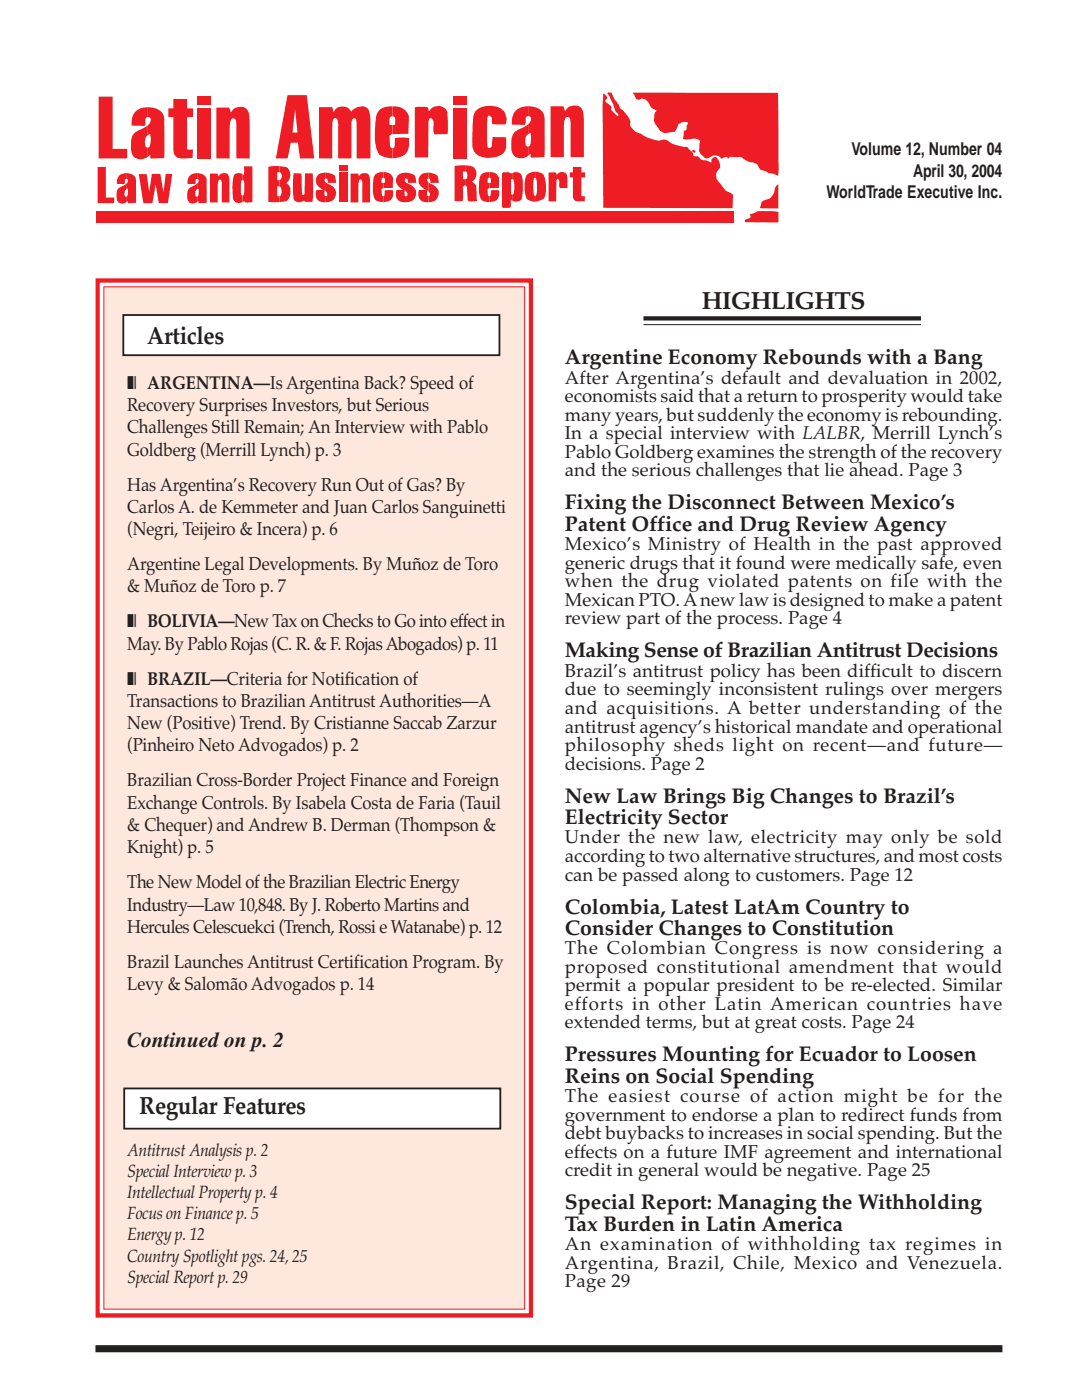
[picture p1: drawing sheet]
<svg xmlns="http://www.w3.org/2000/svg" width="216mm" height="279mm" viewBox="0 0 216 279" stroke-linecap="round" stroke-linejoin="round" font-family="sans-serif">
<defs><g id="words">
<g font-size="4.9" fill="#231f1f">
<text x="140" y="61.8">HIGHLIGHTS</text>
<text x="29.4" y="68.7">Articles</text>
<text x="27.8" y="222.2">Regular Features</text>
</g>
<g font-size="4.2" fill="#231f1f">
<text x="112.7" y="72.7">Argentine Economy Rebounds with a Bang</text>
<text x="112.7" y="101.7">Fixing the Disconnect Between Mexico’s</text>
<text x="112.7" y="105.9">Patent Office and Drug Review Agency</text>
<text x="112.7" y="131.2">Making Sense of Brazilian Antitrust Decisions</text>
<text x="112.7" y="160.2">New Law Brings Big Changes to Brazil’s</text>
<text x="112.7" y="164.4">Electricity Sector</text>
<text x="112.7" y="182.3">Colombia, Latest LatAm Country to</text>
<text x="112.7" y="186.5">Consider Changes to Constitution</text>
<text x="25.4" y="209">Continued on p. 2</text>
<text x="112.7" y="211.8">Pressures Mounting for Ecuador to Loosen</text>
<text x="112.7" y="216.1">Reins on Social Spending</text>
<text x="112.7" y="241.4">Special Report: Managing the Withholding</text>
<text x="112.7" y="245.6">Tax Burden in Latin America</text>
</g>
<g font-size="3.7" fill="#231f1f">
<text x="25.4" y="77.6">❚❘ ARGENTINA—Is Argentina Back? Speed of</text>
<text x="112.7" y="76.6">After Argentina’s default and devaluation in 2002,</text>
<text x="25.4" y="82">Recovery Surprises Investors, but Serious</text>
<text x="112.7" y="80.3">economists said that a return to prosperity would take</text>
<text x="112.7" y="84">many years, but suddenly the economy is rebounding.</text>
<text x="25.4" y="86.5">Challenges Still Remain; An Interview with Pablo</text>
<text x="112.7" y="87.7">In a special interview with LALBR, Merrill Lynch’s</text>
<text x="25.4" y="90.9">Goldberg (Merrill Lynch) p. 3</text>
<text x="112.7" y="91.4">Pablo Goldberg examines the strength of the recovery</text>
<text x="112.7" y="95.1">and the serious challenges that lie ahead. Page 3</text>
<text x="25.4" y="97.9">Has Argentina’s Recovery Run Out of Gas? By</text>
<text x="25.4" y="102.3">Carlos A. de Kemmeter and Juan Carlos Sanguinetti</text>
<text x="25.4" y="106.8">(Negri, Teijeiro &amp; Incera) p. 6</text>
<text x="25.4" y="113.8">Argentine Legal Developments. By Muñoz de Toro</text>
<text x="112.7" y="109.8">Mexico’s Ministry of Health in the past approved</text>
<text x="112.7" y="113.5">generic drugs that it found were medically safe, even</text>
<text x="25.4" y="118.2">&amp; Muñoz de Toro p. 7</text>
<text x="112.7" y="117.2">when the drug violated patents on file with the</text>
<text x="25.4" y="125.2">❚❘ BOLIVIA—New Tax on Checks to Go into effect in</text>
<text x="112.7" y="120.9">Mexican PTO. A new law is designed to make a patent</text>
<text x="112.7" y="124.6">review part of the process. Page 4</text>
<text x="25.4" y="129.6">May. By Pablo Rojas (C. R. &amp; F. Rojas Abogados) p. 11</text>
<text x="25.4" y="136.6">❚❘ BRAZIL—Criteria for Notification of</text>
<text x="112.7" y="135.1">Brazil’s antitrust policy has been difficult to discern</text>
<text x="25.4" y="141.1">Transactions to Brazilian Antitrust Authorities—A</text>
<text x="112.7" y="138.8">due to seemingly inconsistent rulings over mergers</text>
<text x="112.7" y="142.5">and acquisitions. A better understanding of the</text>
<text x="25.4" y="145.5">New (Positive) Trend. By Cristianne Saccab Zarzur</text>
<text x="25.4" y="150">(Pinheiro Neto Advogados) p. 2</text>
<text x="112.7" y="146.2">antitrust agency’s historical mandate and operational</text>
<text x="112.7" y="149.9">philosophy sheds light on recent—and future—</text>
<text x="112.7" y="153.6">decisions. Page 2</text>
<text x="25.4" y="157">Brazilian Cross-Border Project Finance and Foreign</text>
<text x="25.4" y="161.4">Exchange Controls. By Isabela Costa de Faria (Tauil</text>
<text x="25.4" y="165.8">&amp; Chequer) and Andrew B. Derman (Thompson &amp;</text>
<text x="25.4" y="170.3">Knight) p. 5</text>
<text x="112.7" y="168.3">Under the new law, electricity may only be sold</text>
<text x="112.7" y="172">according to two alternative structures, and most costs</text>
<text x="25.4" y="177.3">The New Model of the Brazilian Electric Energy</text>
<text x="112.7" y="175.7">can be passed along to customers. Page 12</text>
<text x="25.4" y="181.7">Industry—Law 10,848. By J. Roberto Martins and</text>
<text x="25.4" y="186.2">Hercules Celescuekci (Trench, Rossi e Watanabe) p. 12</text>
<text x="112.7" y="190.4">The Colombian Congress is now considering a</text>
<text x="25.4" y="193.1">Brazil Launches Antitrust Certification Program. By</text>
<text x="25.4" y="197.6">Levy &amp; Salomão Advogados p. 14</text>
<text x="112.7" y="194.1">proposed constitutional amendment that would</text>
<text x="112.7" y="197.8">permit a popular president to be re-elected. Similar</text>
<text x="112.7" y="201.5">efforts in other Latin American countries have</text>
<text x="112.7" y="205.3">extended terms, but at great costs. Page 24</text>
<text x="112.7" y="220">The easiest course of action might be for the</text>
<text x="112.7" y="223.7">government to endorse a plan to redirect funds from</text>
<text x="112.7" y="227.4">debt buybacks to increases in social spending. But the</text>
<text x="112.7" y="231.1">effects on a future IMF agreement and international</text>
<text x="112.7" y="234.8">credit in general would be negative. Page 25</text>
<text x="112.7" y="249.5">An examination of withholding tax regimes in</text>
<text x="112.7" y="253.2">Argentina, Brazil, Chile, Mexico and Venezuela.</text>
<text x="112.7" y="256.9">Page 29</text>
</g>
<g font-size="3.5" fill="#231f1f">
<text x="169.9" y="31">Volume 12, Number 04</text>
<text x="182.2" y="35.2">April 30, 2004</text>
<text x="164.9" y="39.5">WorldTrade Executive Inc.</text>
<text x="25.4" y="230.6">Antitrust Analysis p. 2</text>
<text x="25.4" y="234.9">Special Interview p. 3</text>
<text x="25.4" y="239.1">Intellectual Property p. 4</text>
<text x="25.4" y="243.3">Focus on Finance p. 5</text>
<text x="25.4" y="247.6">Energy p. 12</text>
<text x="25.4" y="251.8">Country Spotlight pgs. 24, 25</text>
<text x="25.4" y="256">Special Report p. 29</text>
</g>
</g></defs>
<path d="M20.7 57.2h84v204.1h-84z" fill-rule="evenodd" fill="#fee7dc" stroke="#ee1c24" stroke-width=".2"/>
<path d="M19.5 56h86.4v206.5h-86.4z" fill="none" stroke="#ee1c24" stroke-width=".85" stroke-linecap="butt"/>
<path d="M128.4 63.5h55.4" fill="none" stroke="#231f1f" stroke-width=".85" stroke-linecap="butt"/>
<path d="M128.4 64.8h55.4" fill="none" stroke="#231f1f" stroke-width=".2"/>
<path d="M19 269.2h181" fill="none" stroke="#231f1f" stroke-width="1.4" stroke-linecap="butt"/>
<g fill="#fff" stroke="#231f1f" stroke-width=".36">
<path d="M24.6 62.9h75.1v8h-75.1z" fill-rule="evenodd"/>
<path d="M24.8 217.2h75v8h-75z" fill-rule="evenodd"/>
</g>
<g fill="#ee1c24">
<path d="M155 37l.3-.1v4.7h-3.7l.2-.6a.95 .95 0 0 1 .9-1.1 2.48 2.48 0 0 0 1.9-2.3z"/>
<path d="M120.4 18.7l.4 .2 .4 .5-.1 .3-.4 .4 .2 .3a1.54 1.54 0 0 1 1 1.3l.1 .3 1.2 1.1 .2-.2-.1-.3a2.09 2.09 0 0 1-.9-1.6l-.7-1.6-.5-.8 .2-.2 .6 .1 .6 1.3 .9 1.1 .2 .5a6.6 6.6 0 0 1 2.1 3.1 1.29 1.29 0 0 0 .7 1.5l.3 .3 .8 .3a9.9 9.9 0 0 0 4 1.5 1.65 1.65 0 0 1 2 .3 8.8 8.8 0 0 0 3.6 1l.2 .3a1.74 1.74 0 0 1 .9 1.4l.8 .1 .5 .3a.88 .88 0 0 0 1.1 .5l1.3 .4a.7 .7 0 0 1 .3-.9 .7 .7 0 0 1 .9 .2l.2 .3a1.46 1.46 0 0 1-.3 2.2 1.76 1.76 0 0 0 .3 2.1l1.3 1.6 1.4 .8 .2 .3-.1 2.6-25.8-.1-.2-20.4z"/>
<path d="M126.3 18.5h28.9l.1 16.5-.9-.3-1.1-.2-.6-.4a1.98 1.98 0 0 1-1.7-1.3l-.5-.3a5.1 5.1 0 0 1-2.7-1.2l-1.1 .1a1.09 1.09 0 0 0-1.2 .1l-.2 .1-.2-.3h-.3l-.9 .3a1.73 1.73 0 0 0-2.6 0 1.23 1.23 0 0 1-1.3-.6 1.26 1.26 0 0 1-.4-1.5v-1.4a2.18 2.18 0 0 0-2.3-.3l-1-.1 .2-1.2a.64 .64 0 0 1 .5-.6v-.3a.83 .83 0 0 1 .2-.9v-.2l-.2-.2a2.09 2.09 0 0 0-1.7 .6l-.6 1.4-.9 .1a1.75 1.75 0 0 1-2.5-1 2.77 2.77 0 0 1-.3-3.4 1.71 1.71 0 0 1-1.4-1.3 1.48 1.48 0 0 0-2.1-.8 .72 .72 0 0 1-.8-.8z"/>
<path d="M138.2 30l.2-.1 .4 .3a.33 .33 0 0 1-.4 .2 .33 .33 0 0 1-.2-.4z"/>
<path d="M43.2 21.5h2.5l.4 1a2.03 2.03 0 0 1 3.3-.5 5.8 5.8 0 0 1 .4 2.8v6.8h-2.6v-6.5a1.19 1.19 0 0 0-.6-1.5h-.3a1.73 1.73 0 0 0-.5 1.6v6.4h-2.6z"/>
<path d="M41.9 34.6h1.5l.2 .6a1.15 1.15 0 0 1 1.4-.6 1.15 1.15 0 0 1 .8 1.3v4.5h-1.6v-3.4a.95 .95 0 0 0-.3-1.1h-.2l-.2 .7v3.8h-1.6z"/>
<path d="M70 34.6h1.4l.3 .6a1.15 1.15 0 0 1 1.4-.6 1.15 1.15 0 0 1 .7 1.3v4.5h-1.5v-3.4a.95 .95 0 0 0-.3-1.1h-.3l-.2 .7v3.8h-1.5z"/>
<path d="M109.9 21.2h2.5l.4 1a2.03 2.03 0 0 1 3.3-.5 5.8 5.8 0 0 1 .4 2.8v6.9h-2.6v-6.6a1.19 1.19 0 0 0-.6-1.4h-.3a1.73 1.73 0 0 0-.5 1.5v6.5h-2.6z"/>
<path d="M39.4 19.2h2.7v1.7h-2.7z"/>
<path d="M67.7 33.1h1.6v1h-1.6z"/>
<path d="M90.5 19.2h2.6v1.7h-2.6z"/>
<path d="M39.4 21.6h2.7v10h-2.7z"/>
<path d="M67.6 34.5h1.7v5.8h-1.7z"/>
<path d="M90.4 21.6h2.7v10h-2.7z"/>
<path d="M34.6 19.8h2.7v1.8h1.2v1.8h-1.2v6.3l.2 .1h1l-.1 1.7-.7 .1a3.3 3.3 0 0 1-2.8-.6l-.3-1.3v-6.3h-1v-1.8h1z"/>
<path d="M114.3 33.3h1.7v1.1h.7v1h-.7v3.7h.7v1l-.6 .1a1.25 1.25 0 0 1-1.8-1.1v-3.7h-.6v-1h.6z"/>
<path d="M29.5 21.4a2.79 2.79 0 0 1 3.3 2.9v7.3h-2.7l-.1-.7-.5 .4v-1.8l.2-.1a2.51 2.51 0 0 0 .4-2.1l-.1-.6-.5 .3v-2a1.2 1.2 0 0 0 .4-1.5l-.4-.1z"/>
<path d="M27.2 22.1a3.9 3.9 0 0 1 2.3-.7v2a.81 .81 0 0 0-.5 1.1l-.2 .6h-2.5a3.4 3.4 0 0 1 .9-3z"/>
<path d="M26.7 26.6l2.8-1.6v2a1.78 1.78 0 0 0-.3 2.4l.3 .1v1.8a2 2 0 0 1-2.2 .3 2 2 0 0 1-1.2-1.9v-1.3a2.75 2.75 0 0 1 .6-1.8z"/>
<path d="M25.2 34.6a1.65 1.65 0 0 1 1.9 1.6v4.3h-1.6v-.4l-.3 .2v-1.1h.2l.1-.8v-.8l-.3 .2v-1.1a.72 .72 0 0 0 .3-.9l-.3-.1z"/>
<path d="M23.9 35l.4-.3 .9-.1v1.1l-.2 .2-.2 .8h-1.5l.1-.8z"/>
<path d="M23.5 37.7l1.7-1v1.1l-.2 .2-.2 .7 .1 .4 .3 .1v1.1a1.21 1.21 0 0 1-1.5 .1 1.21 1.21 0 0 1-.4-1.4z"/>
<path d="M39.3 34.6a1.63 1.63 0 0 1 1.9 1.6v4.3h-1.6v-.4l-.3 .2v-1.1h.2l.2-.8-.1-.8-.3 .2v-1.2l.4-.6-.1-.2-.3-.1z"/>
<path d="M37.9 35l.4-.3 1-.1v1.1l-.3 .2-.1 .8h-1.5v-.8z"/>
<path d="M37.6 37.7l1.7-1.1v1.2l-.2 .2-.1 .7v.4l.3 .1v1.1a1.21 1.21 0 0 1-1.5 .1 1.21 1.21 0 0 1-.4-1.4z"/>
<path d="M105.4 21.2a2.79 2.79 0 0 1 3.3 2.9l-.1 7.3-2.7 .1v-.8l-.5 .4v-1.8l.1-.1a2.51 2.51 0 0 0 .4-2.1l-.1-.6-.4 .3v-2a1.2 1.2 0 0 0 .4-1.5l-.4-.1z"/>
<path d="M103 21.9a3.9 3.9 0 0 1 2.4-.7l-.1 2a.81 .81 0 0 0-.4 1.1l-.2 .6h-2.6a3.4 3.4 0 0 1 .9-3z"/>
<path d="M102.6 26.4l2.8-1.6v2a1.78 1.78 0 0 0-.4 2.4l.4 .1v1.8a2 2 0 0 1-2.2 .3 2 2 0 0 1-1.2-1.9v-1.3a2.75 2.75 0 0 1 .6-1.8z"/>
<path d="M19.7 19.3h2.8v10.4h2.9v1.9h-5.7z"/>
<path d="M19.5 33.3h1.6v6.1h1.7v1.1h-3.3z"/>
<path d="M58.9 19h2.3l1.5 12.6h-2.8l-.5-3.1h-.5v-2h.5l-.5-4.7v.2z"/>
<path d="M57.4 19h1.5v3l-.5 4.5h.5v2h-.9l-.6 3.1h-2.4z"/>
<path d="M63.7 21.4h2.6l.2 1a2.02 2.02 0 0 1 3.6-.1 2.47 2.47 0 0 1 3.1-.8 2.81 2.81 0 0 1 .7 2.1v8h-2.7v-6.2a2.32 2.32 0 0 0-.3-1.8l-.5 .1a2.29 2.29 0 0 0-.3 1.8v6.1h-2.6v-6.6a.93 .93 0 0 0-.8-1.4 2.42 2.42 0 0 0-.4 1.8v6.2h-2.6z"/>
<path d="M78.8 27.6l1.4-.2 1.4 .2v.6a2.77 2.77 0 0 1-2.9 3.4h-.4v-2a.74 .74 0 0 0 .5-1z"/>
<path d="M78.3 21.2a3.1 3.1 0 0 1 3.3 2l-.1 3.5-3.2 .1v-1.9h.5l.1-.7a.76 .76 0 0 0-.6-1z"/>
<path d="M75.7 22a3.4 3.4 0 0 1 2.6-.8v2h-.2a1.67 1.67 0 0 0-.3 1.7h.5v1.9l-.6 .3 .1 1.5a.85 .85 0 0 0 .5 1v2l-1.4-.2a1.98 1.98 0 0 1-1.8-2 16 16 0 0 1 .3-7z"/>
<path d="M97.9 38h1.7a1.76 1.76 0 0 1-2 2.3v-1.1l.3-.2z"/>
<path d="M97.6 34.3a1.74 1.74 0 0 1 2 2.4l-.1 .8h-1.9v-1h.2a.64 .64 0 0 0 0-1h-.2z"/>
<path d="M95.9 34.9a1.87 1.87 0 0 1 1.7-.6v1.2a.65 .65 0 0 0-.3 1h.3v1l-.2 .1a1.55 1.55 0 0 0 .2 1.6v1.1a1.62 1.62 0 0 1-2-1.5 8.3 8.3 0 0 1 .3-3.9z"/>
<path d="M76.8 38h1.6a1.75 1.75 0 0 1-1.9 2.3v-1.1a1.1 1.1 0 0 0 .3-1.2z"/>
<path d="M76.5 34.3a1.73 1.73 0 0 1 1.9 2.4v.8h-1.9v-1h.1a.64 .64 0 0 0 0-1h-.1z"/>
<path d="M74.8 34.9a1.89 1.89 0 0 1 1.7-.6v1.2a.64 .64 0 0 0-.3 1h.3v1l-.2 .1a1.51 1.51 0 0 0 .2 1.6v1.1a1.62 1.62 0 0 1-2-1.5 8.3 8.3 0 0 1 .3-3.9z"/>
<path d="M82.8 21.4l1.5-.1 1.1 .1 .1 .8a2.24 2.24 0 0 1 3.6-.2 17.8 17.8 0 0 1 .2 4.7l-2.6 .1-.2-.8v-1a1.33 1.33 0 0 0-.5-1.4l-.3 .1a4.2 4.2 0 0 0-.2 2.5v5.2h-2.7z"/>
<path d="M109.5 34.5h1.5v.4a1.25 1.25 0 0 1 2.1 0l.1 2.6-1.5 .1-.1-1.1a.59 .59 0 0 0-.4-.8 2.45 2.45 0 0 0-.2 1.8v2.7h-1.5z"/>
<path d="M95.2 21.8a4.5 4.5 0 0 1 5.2 .3l.5 1a1.87 1.87 0 0 1 0 1.7h-2.7v-.7a.73 .73 0 0 0-.8-1 21.7 21.7 0 0 0-.1 6.3l.3 .2a.74 .74 0 0 0 .6-1.1l.1-1.2 2.7 .1v1a2.44 2.44 0 0 1-2.2 3 3.8 3.8 0 0 1-4.2-1.3 3.6 3.6 0 0 1-.4-2.4l.1-3a3.3 3.3 0 0 1 .9-2.9z"/>
<path d="M27.7 34.8h1.6l.5 3.6 .5-3.7h1.7l.6 3.7 .5-3.7h1.3l-.9 5.8h-1.8l-.6-3.7-.7 3.7h-1.8z"/>
<path d="M48.7 33.2h1.7v7.1l-.5 .1a1.31 1.31 0 0 1-1.2-.2l-.3 .1v-1.2l.3-.3 .1-1.1-.1-1.5-.3-.3v-1.1l.3 .1z"/>
<path d="M46.8 34.8a1.35 1.35 0 0 1 1.6 0v1.1l-.3 .3v1.5v1.1l.3 .3v1.2l-.6 .2a1.15 1.15 0 0 1-1.3-.8 9.7 9.7 0 0 1 .3-4.9z"/>
<path d="M55.8 33.2h.4a1.66 1.66 0 0 1 1.6 .8 1.66 1.66 0 0 1 0 1.7l-.7 .8a2.31 2.31 0 0 1 .4 3.4l-.3 .2-1.4 .2v-1.1a1.31 1.31 0 0 0 0-2v-1.3a.92 .92 0 0 0 0-1.5z"/>
<path d="M53.6 33.3l2.2-.1v1.2h-.5v1.5h.5v1.3h-.5v1.9l.5 .1v1.1h-2.2z"/>
<path d="M58.6 34.6l1.6 .1v3.8l.3 .4 .3-.4 .1-3.9h1.5l.1 3.5-.1 2.2h-.7a.73 .73 0 0 1-1-.3 1.36 1.36 0 0 1-2.1-.4l-.2-2.3z"/>
<path d="M65 36.4a3.4 3.4 0 0 1 2 1.8 1.82 1.82 0 0 1-2 2.2v-1.2l.2-.1a.69 .69 0 0 0-.2-.9z"/>
<path d="M65 34.5h.7a1.17 1.17 0 0 1 1.3 1.4l.1 .6h-1.7a.63 .63 0 0 0-.4-.9z"/>
<path d="M63.4 35l.4-.3 1.2-.2v1.1l-.2 .1v.3l.2 .4v1.8l-.2-.2-.1 .6v.4l.3 .2v1.2a1.69 1.69 0 0 1-1.7-.6 1.69 1.69 0 0 1-.2-1.9h1.4a1.9 1.9 0 0 1-1.1-2.9z"/>
<path d="M81 36.4a3.4 3.4 0 0 1 2 1.8 1.82 1.82 0 0 1-2 2.2v-1.2l.2-.1a.69 .69 0 0 0-.2-.9z"/>
<path d="M81 34.5h.7a1.17 1.17 0 0 1 1.3 1.4l.1 .6h-1.7a.62 .62 0 0 0-.4-.9z"/>
<path d="M79.4 35l.4-.3 1.2-.2v1.1l-.2 .1v.3l.2 .4v1.8l-.2-.2-.1 .6v.4l.3 .2v1.2a1.68 1.68 0 0 1-1.7-.6 1.68 1.68 0 0 1-.2-1.9h1.4a1.9 1.9 0 0 1-1.1-2.9z"/>
<path d="M85.5 36.4a3.4 3.4 0 0 1 2 1.8 1.82 1.82 0 0 1-2 2.2v-1.2l.2-.1a.69 .69 0 0 0-.2-.9z"/>
<path d="M85.5 34.5h.7a1.17 1.17 0 0 1 1.3 1.4l.1 .6h-1.7a.63 .63 0 0 0-.4-.9z"/>
<path d="M83.9 35l.4-.3 1.2-.2v1.1l-.2 .1v.3l.2 .4v1.8l-.3-.2v.6v.4l.3 .2v1.2a1.69 1.69 0 0 1-1.7-.6 1.69 1.69 0 0 1-.2-1.9h1.4a1.9 1.9 0 0 1-1.1-2.9z"/>
<path d="M92.8 33h.4a1.72 1.72 0 0 1 1.8 1.2 1.72 1.72 0 0 1-.9 2.1 1.39 1.39 0 0 1 1 1.7l.1 2a2.26 2.26 0 0 1-1.8 0l-.2-1.6a1.25 1.25 0 0 0-.4-1.4v-1.2a.91 .91 0 0 0 0-1.6z"/>
<path d="M90.7 33.1l2.1-.1v1.2l-.4 .1v1.4l.4 .1v1.2l-.3 .2-.1 .2-.1 2.7h-1.6z"/>
<path d="M102.3 34.5a1.34 1.34 0 0 1 2 1.3v3.1a1.26 1.26 0 0 1-.6 1.2 1.26 1.26 0 0 1-1.4 0l.1-1.3a4.7 4.7 0 0 0 0-3z"/>
<path d="M100.2 34.6a1.8 1.8 0 0 1 1.8 0l.3-.1v1.2l-.3 .1v2.9l.3 .1v1.3l-.3-.3v.8a.66 .66 0 0 1-.2 .8 .66 .66 0 0 1-.8 .1 .71 .71 0 0 1-.8-.2z"/>
<path d="M106.8 34.3h.4a1.7 1.7 0 0 1 1.6 1.8 5.5 5.5 0 0 1-.3 3.6l-1.1 .4-.6 .1v-1.1l.1-.1a5.7 5.7 0 0 0 0-3.5h-.1z"/>
<path d="M105.1 34.9l.6-.4 1.1-.2v1.2h-.2a5.9 5.9 0 0 0 .1 3.6h.1v1.1a1.79 1.79 0 0 1-2.1-1.8 6.5 6.5 0 0 1 .4-3.5z"/>
<path d="M19.2 42.2h127.2v2.2h-127.2z"/>
<path d="M149.7 42.7l.7-.1a2.22 2.22 0 0 1 2-.5l2.9 .2v2.1h-6.5l-.2-.2a1.22 1.22 0 0 1 1-.7 .42 .42 0 0 0 .1-.7z"/>
</g>
<use href="#words"/>
</svg>
